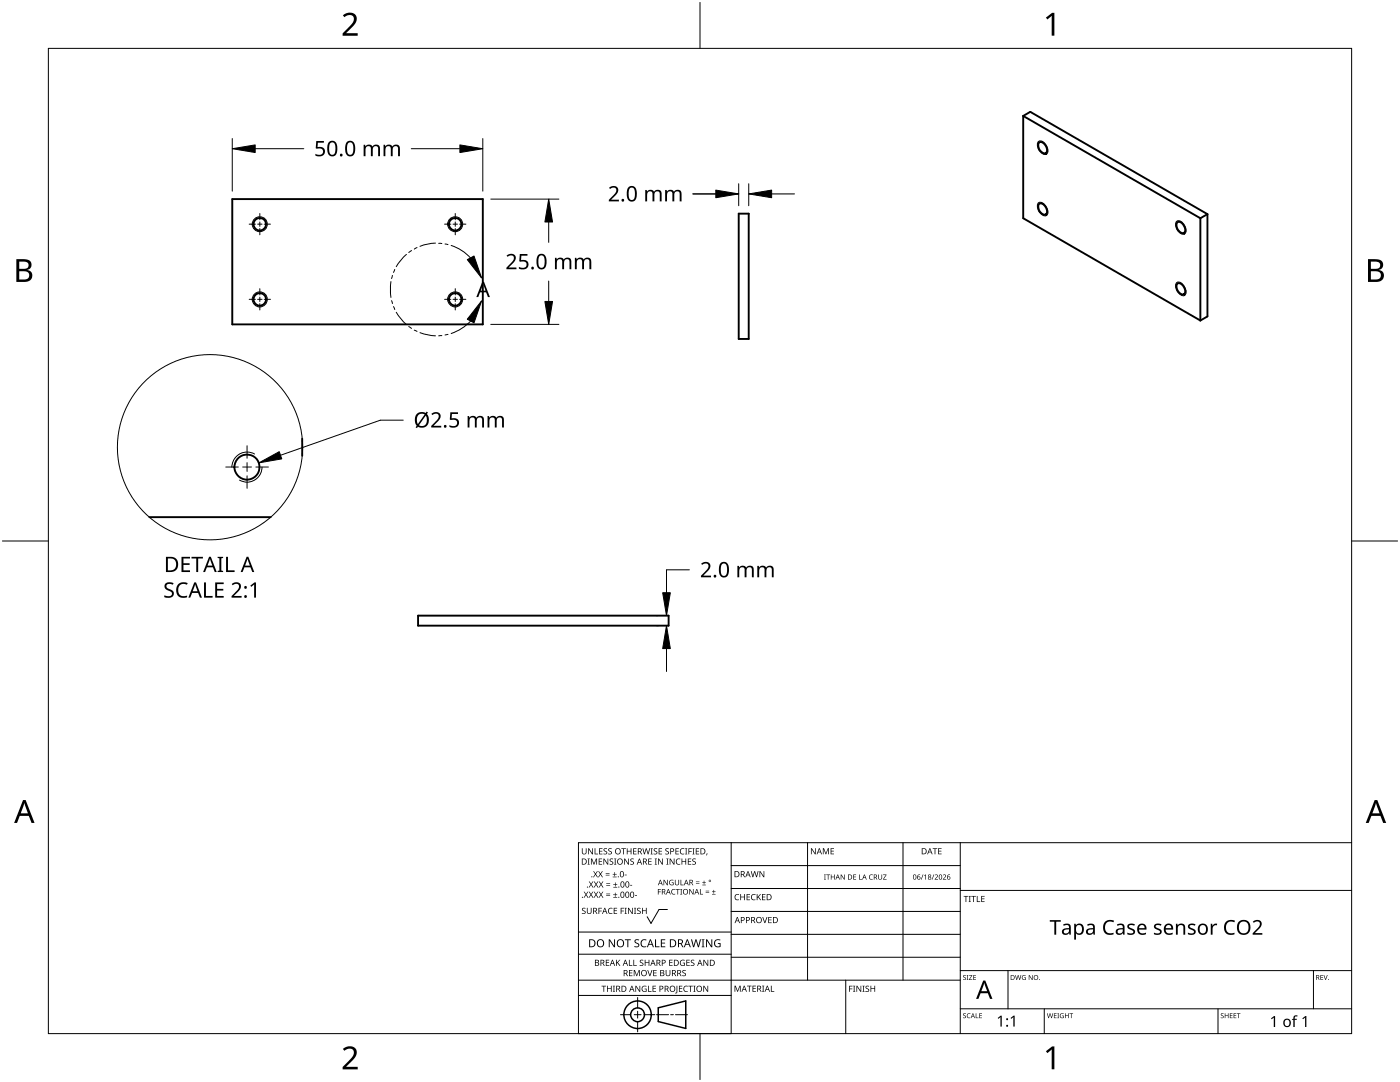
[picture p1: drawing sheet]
<svg xmlns="http://www.w3.org/2000/svg" width="279mm" height="216mm" viewBox="0 0 279 216" stroke-linecap="round" stroke-linejoin="round" font-family="sans-serif">
<g fill="none" stroke="#000" stroke-width=".38">
<path d="M46.4 39.7h50v25h-50zM204.2 23.1v20.4l35.4 20.5M204.2 23.1l35.4 20.4M204.2 23.1l1.4-.8 35.4 20.4M207.4 28.4a1.41 1.41 0 0 1 1.3 2.2 1.44 1.44 0 0 1-1.3-2.2zM147.4 42.6h2v25h-2zM207.4 40.6a1.44 1.44 0 0 1 1.3 2.2 1.44 1.44 0 0 1-1.3-2.2zM235 44.3a1.47 1.47 0 0 1 1.5 1.9l-.2 .3a1.44 1.44 0 0 1-1.3-2.2zM235 56.6a1.48 1.48 0 0 1 1.5 1.9l-.2 .2a1.44 1.44 0 0 1-1.3-2.1zM239.6 43.5v20.5M241 42.7l-1.4 .8M241 42.7v20.4l-1.4 .9"/>
<path d="M60.3 87.5v3.4M29.8 103.2h24.2M83.4 122.8h50v2h-50z"/>
<circle cx="51.8" cy="59.7" r="1.25"/>
<circle cx="51.8" cy="44.7" r="1.25"/>
<circle cx="90.8" cy="59.7" r="1.26"/>
<circle cx="90.8" cy="44.7" r="1.26"/>
<circle cx="49.3" cy="93.2" r="2.51"/>
</g>
<g fill="none" stroke="#000" stroke-width=".2">
<path d="M50.8 90.6a3 3 0 0 0-4.5 2.6M52.3 93.2a2.99 2.99 0 0 1-4.5 2.6"/>
<circle cx="51.8" cy="44.7" r="1.5"/>
<circle cx="51.8" cy="59.7" r="1.51"/>
<circle cx="90.8" cy="44.7" r="1.51"/>
<circle cx="90.8" cy="59.7" r="1.51"/>
</g>
<path d="M207.3 28.2a1.5 1.5 0 0 1 1.7 1.3 .92 .92 0 0 1-.4 1.3 1.81 1.81 0 0 1-1.3-2.6zM207.3 40.4a1.54 1.54 0 0 1 1.7 1.3 .9 .9 0 0 1-.4 1.4 1.82 1.82 0 0 1-1.3-2.7zM234.7 44.3a1.04 1.04 0 0 1 1.7 .7 1.05 1.05 0 0 1-.3 1.8 1.97 1.97 0 0 1-1.4-2.5zM234.9 56.3a1.53 1.53 0 0 1 1.7 1.3 .92 .92 0 0 1-.5 1.4 2.01 2.01 0 0 1-1.4-2.5z" fill="none" stroke="#000" stroke-width=".2"/>
<circle cx="41.9" cy="89.2" r="18.5" fill="none" stroke="#000" stroke-width=".2"/>
<path d="M9.7 9.7h260v196.5h-260z" fill="none" stroke="#000" stroke-width=".2"/>
<path d="M139.7 .5v9.2M.5 108h9.2M269.7 108h9.2M139.7 206.2v9.2" fill="none" stroke="#000" stroke-width=".2"/>
<g fill="#000">
<path d="M68.4 3.1a1.64 1.64 0 0 1 2.8 .4 2.52 2.52 0 0 1-1.2 2.2l-.9 .9h2.3v.5h-3v-.4l1.2-1.2a1.95 1.95 0 0 0 .9-2.2 1.23 1.23 0 0 0-1.8 .1zM208.7 3.5l1.3-.9h.4v4.5h-.5v-4l-.9 .8zM68.4 209.3a1.64 1.64 0 0 1 2.8 .4 2.52 2.52 0 0 1-1.2 2.2l-.9 1h2.3v.5h-3v-.5l1.2-1.2a1.95 1.95 0 0 0 .9-2.1 1.23 1.23 0 0 0-1.8 .1zM208.7 209.8l1.3-1h.4v4.6h-.5v-4l-.9 .7z"/>
<path d="M3.3 51.7h1.3a1.28 1.28 0 0 1 1.7 1.3 1.04 1.04 0 0 1-.9 .9 1.23 1.23 0 0 1 1 1.5 1.23 1.23 0 0 1-1.5 .9h-1.6zM3.8 54.1v1.7h1a.86 .86 0 0 0 1-.9 .86 .86 0 0 0-1.1-.8zM3.8 52.2v1.4h.9a.78 .78 0 0 0 1-.7 .78 .78 0 0 0-1.1-.7z"/>
<path d="M273 51.7h1.3a1.28 1.28 0 0 1 1.7 1.3 1.04 1.04 0 0 1-.8 .9 1.23 1.23 0 0 1 1 1.5 1.23 1.23 0 0 1-1.6 .9h-1.6zM273.6 54.1v1.7h.9a.86 .86 0 0 0 1.1-.9 .86 .86 0 0 0-1.1-.8zM273.6 52.2v1.4h.8a.78 .78 0 0 0 1-.7 .78 .78 0 0 0-1.1-.7z"/>
<path d="M4.6 159.6h.5l1.8 4.6h-.6l-.6-1.4h-1.8l-.5 1.4h-.6zM4.8 160.2l-.7 2.1h1.5z"/>
<path d="M274.3 159.6h.6l1.7 4.6h-.6l-.5-1.4h-1.8l-.6 1.4h-.5zM274.6 160.2l-.7 2.1h1.4z"/>
</g>
<g fill="none" stroke="#000" stroke-width=".2">
<path d="M145.9 168.1v38.1h-30.5v-38.1h154.3M145.9 172.7h45.7M145.9 177.3h45.7M161.2 168.1v27.5M180.2 168.1v27.5M191.6 168.1v38.1M191.6 177.7h78.1M115.4 198.6h30.5M115.4 195.6h76.2M115.4 190.4h30.5M115.4 186h30.5M127.3 199v2.1"/>
<path d="M133.2 181.5h-1.7l-1.6 2.8-.7-1.4M145.9 181.9h45.7M145.9 186.4h45.7M145.9 191h45.7M168.8 195.6v10.6M191.6 193.7h78.1M201.2 193.7v7.6M262.1 193.7v7.6M123.8 202.5h2.1M126.6 202.5h1.3M127.3 201.8v1.4M127.3 203.8v2.1"/>
<path d="M128.6 202.5h2.1M131 202.5h2.4M133.8 202.5h.6M134.8 202.5h2.4M191.6 201.3h78.1M208.4 201.3v4.9M243.1 201.3v4.9"/>
</g>
<g fill="#000">
<path d="M116.1 169.3h.2v.8a.32 .32 0 0 0 .3 .3 .32 .32 0 0 0 .3-.3v-.8h.2v.8a.47 .47 0 0 1-.5 .4 .47 .47 0 0 1-.5-.5zM116.5 177.9h.2l.3 .5 .3-.5h.1l-.4 .6 .4 .6h-.1l-.3-.5-.4 .5h-.1l.4-.6zM117.3 171.3h.4l-.1 .1v1l.1 .1h-.4l.1-.1v-1zM117.4 169.3h.2l.6 1v-1h.1v1.2h-.1l-.7-1v1h-.1zM117.5 177.9h.2l.3 .5 .3-.5h.1l-.4 .6 .4 .6h-.1l-.4-.5-.3 .5h-.1l.4-.6zM117.5 175.9h.2l.3 .5 .3-.5h.1l-.4 .6 .5 .6h-.2l-.3-.5-.4 .5h-.1l.4-.6zM117.9 171.3h.3l.3 1 .4-1h.3v1.2h-.2v-1l-.4 1h-.1l-.4-1v1h-.2zM118.7 169.3h.1v1h.6v.2h-.7zM118.4 173.8h.1l.3 .5 .3-.5h.2l-.4 .6 .4 .7h-.1l-.4-.6-.3 .6h-.1l.4-.7zM118.5 177.9h.2l.2 .5 .3-.5h.2l-.4 .6 .4 .6h-.1l-.4-.5-.3 .5h-.1l.4-.6zM118.5 175.9h.2l.3 .5 .3-.5h.1l-.4 .6 .4 .6h-.1l-.3-.5-.4 .5h-.1l.4-.6zM119.5 171.3h.7v.1h-.6v.4h.5v.2h-.5v.4h.6v.1h-.7z"/>
<path d="M119.6 169.3h.6v.1h-.5v.4h.5v.1h-.5v.4h.5v.2h-.6zM119.4 173.8h.1l.3 .5 .3-.5h.2l-.4 .6 .4 .7h-.1l-.4-.6-.3 .6h-.2l.5-.7zM119.5 177.9h.1l.3 .5 .3-.5h.2l-.4 .6 .4 .6h-.1l-.4-.5-.3 .5h-.1l.4-.6zM119.5 175.9h.2l.3 .5 .3-.5h.1l-.4 .6 .4 .6h-.1l-.4-.5-.3 .5h-.1l.4-.6zM120.9 174.6h.8v.1h-.8zM120.9 174.2h.8v.1h-.8zM121 178.7h.8v.1h-.8zM121 178.3h.8v.1h-.8zM121 176.6h.8v.1h-.8zM121 176.3h.8v.1h-.8zM120.5 169.4l.4-.1h.3l-.1 .1a.25 .25 0 0 0-.4-.1 .25 .25 0 0 0 0 .4l.4 .3 .1 .2-.3 .3-.5-.1v-.1h.2a.27 .27 0 0 0 .4-.1 .27 .27 0 0 0-.3-.3l-.2-.2zM120.4 171.3h.2l.7 1-.1-1h.2v1.2h-.2l-.6-1v1h-.2z"/>
<path d="M121.4 169.4l.5-.1h.2v.1a.25 .25 0 0 0-.4-.1 .25 .25 0 0 0 0 .4l.4 .3v.2l-.2 .3-.5-.1v-.1h.1a.27 .27 0 0 0 .5-.1 .27 .27 0 0 0-.4-.3l-.2-.2zM122.3 174.9h.8v.2h-.8zM122.4 179h.8v.1h-.8zM122.4 177h.8v.1h-.8zM121.7 171.4l.4-.1 .3 .1-.1 .1a.25 .25 0 0 0-.4-.1 .25 .25 0 0 0 0 .4 .42 .42 0 0 1 .5 .5 .42 .42 0 0 1-.7 .2l-.1-.2 .2 .1a.27 .27 0 0 0 .5-.2 .27 .27 0 0 0-.4-.3l-.2-.2zM122.6 174h.1v.4h.4v.1h-.4v.4h-.1v-.4h-.3v-.1h.3zM122.7 178.1h.1v.4h.4v.1h-.4v.3h-.1v-.3h-.3v-.1h.3zM122.7 176.1h.2v.3h.3v.2h-.3v.3h-.2v-.3h-.3v-.2h.3zM122.6 171.3h.4l-.1 .1v1l.1 .1h-.4l.1-.1v-1zM124 169.3h.9v.1h-.4v1.1h-.1v-1.1h-.4zM124.7 174.5h.4v.2h-.4zM124.6 171.3h.1l.7 1v-1h.1v1.2h-.2l-.6-1v1h-.1z"/>
<path d="M125.7 176.6h.5v.1h-.5zM125.1 169.3h.1v.5h.7v-.5h.1v1.2h-.1v-.6h-.7v.6h-.1zM125.8 171.4l.5-.1 .2 .1v.1a.25 .25 0 0 0-.4-.1 .25 .25 0 0 0 0 .4 .42 .42 0 0 1 .4 .5 .42 .42 0 0 1-.7 .2v-.2l.1 .1a.27 .27 0 0 0 .5-.2 .27 .27 0 0 0-.4-.3l-.2-.2zM126.7 178.6h.4v.2h-.4zM126.4 169.3h.6v.1h-.5v.4h.5v.1h-.5v.4h.5v.2h-.6zM128.2 169.3h.2l.2 1 .3-1h.2l.2 1 .3-1h.1l-.3 1.2h-.1l-.3-1.1-.3 1.1h-.2zM129.4 171.3h.7v.1h-.6v.4h.5v.2h-.5v.4h.6v.1h-.7zM129.8 169.3h.5l-.2 .1v1l.2 .1h-.5l.2-.1v-1zM130.7 171.3h.4l-.1 .1v1l.1 .1h-.4l.1-.1v-1zM130.5 169.4l.4-.1h.3l-.1 .1a.25 .25 0 0 0-.4-.1 .25 .25 0 0 0 0 .4l.4 .3 .1 .2-.2 .3-.6-.1v-.1h.2a.27 .27 0 0 0 .4-.1 .27 .27 0 0 0-.3-.3l-.2-.2zM131.3 177.4h.6v.1h-.5v.4h.5v.1h-.5v.5h-.1zM131.4 169.3h.7v.1h-.5v.4h.5v.1h-.5v.4h.5v.2h-.7z"/>
<path d="M131.3 171.3h.2l.7 1v-1h.1v1.2h-.2l-.6-1v1h-.2zM132.4 175.6h.2l.6 .9v-.9h.1v1h-.2l-.6-.9v.9h-.1zM133 171.3h.4l-.1 .1v1l.1 .1h-.4l.1-.1v-1zM132.8 169.4l.4-.1h.3l-.1 .1a.25 .25 0 0 0-.3-.1 .25 .25 0 0 0 0 .4l.4 .3v.2l-.2 .3-.5-.1v-.1h.1a.27 .27 0 0 0 .5-.1 .27 .27 0 0 0-.4-.3l-.2-.2zM133.7 175.7l.5-.2 .2 .1v.1a.45 .45 0 0 0-.7 .4 .45 .45 0 0 0 .6 .4v-.3h-.2v-.1h.3v.5a.6 .6 0 0 1-.8-.1 .6 .6 0 0 1 .1-.8zM134.1 177.5l.4-.1h.3l-.1 .2a.44 .44 0 0 0-.6 .4 .44 .44 0 0 0 .6 .3 .52 .52 0 0 1-.7 0 .52 .52 0 0 1 .1-.8zM133.6 171.3h.2l.7 1v-1h.1v1.2h-.2l-.6-1v1h-.2zM134.9 177.4h.8v.1h-.4v1h-.1v-1h-.3zM135 171.5l.5-.2 .3 .1-.1 .1a.49 .49 0 0 0-.7 .4 .49 .49 0 0 0 .7 .5 .52 .52 0 0 1-.6 0 .52 .52 0 0 1-.2-.6zM134.8 169.3h.7v.1h-.6v.4h.5v.1h-.5v.4h.6v.2h-.7zM134.7 175.6h.1v.7a.28 .28 0 0 0 .3 .2 .28 .28 0 0 0 .3-.2v-.7h.1v.7a.42 .42 0 0 1-.4 .4 .42 .42 0 0 1-.4-.4zM135.8 175.6h.2v.9h.4v.1h-.6z"/>
<path d="M135.8 177.4h.3l-.1 .1v.9l.1 .1h-.3l.1-.1v-.9zM135.8 169.4l.4-.1h.4l-.1 .1h-.2a.49 .49 0 0 0-.4 .6 .49 .49 0 0 0 .7 .3 .52 .52 0 0 1-.7 .1 .52 .52 0 0 1-.2-.6zM136 171.3h.2v.5h.6v-.5h.1v1.2h-.1v-.5h-.6v.5h-.2zM136.7 169.3h.5l-.2 .1v1l.2 .1h-.5l.2-.1v-1zM137.4 169.3h.7v.1h-.6v.4h.5v.2h-.5v.5h-.1zM137.3 171.3h.7v.1h-.6v.4h.5v.2h-.5v.4h.6v.1h-.7zM137.6 177.4h.1l.6 .9v-.9h.1v1.1h-.1l-.6-.9v.9h-.1zM138.2 169.3h.4l-.1 .1v1l.1 .1h-.4l.1-.1v-1zM138.9 176.2h.7v.1h-.7zM138.9 175.9h.7v.1h-.7zM138.2 171.4l.4-.1 .3 .1-.1 .1a.25 .25 0 0 0-.4-.1 .25 .25 0 0 0 0 .4 .42 .42 0 0 1 .5 .5 .42 .42 0 0 1-.7 .2l-.1-.2 .2 .1a.27 .27 0 0 0 .5-.2 .27 .27 0 0 0-.4-.3l-.2-.2zM138.9 169.3h.6v.1h-.5v.4h.5v.1h-.5v.4h.5v.2h-.6z"/>
<path d="M139.7 177.4h.1v1h.5v.1h-.6zM140.1 176.5h.8v.1h-.8zM140.5 175.7h.1v.3h.3v.2h-.3v.3h-.1v-.3h-.4v-.2h.4zM140.8 178h.7v.2h-.7zM140.8 177.7h.7v.1h-.7zM141 170.3h.2l-.3 .4zM142.1 178.4h.7v.1h-.7zM142.4 177.6h.1v.3h.3v.1h-.3v.3h-.1v-.3h-.3v-.1h.3zM146.8 178.6l.4-.2 .3 .1v.1a.49 .49 0 0 0-.7 .4 .49 .49 0 0 0 .7 .5 .52 .52 0 0 1-.7 0 .52 .52 0 0 1-.2-.6zM147.7 178.4h.2v.5h.6v-.5h.2v1.2h-.2v-.5h-.6v.5h-.2zM149 178.4h.7v.1h-.5v.4h.4v.2h-.4v.4h.5v.1h-.7zM150 178.6l.5-.2 .3 .1-.1 .1a.49 .49 0 0 0-.7 .4 .49 .49 0 0 0 .8 .5 .52 .52 0 0 1-.7 0 .52 .52 0 0 1-.2-.6z"/>
<path d="M149.8 173.8h.2l.3 1.1 .2-1.1h.2l.3 1.1 .2-1.1h.2l-.3 1.2h-.2l-.3-1-.3 1h-.1zM151 178.4h.2v.6l.5-.6h.2l-.5 .5 .5 .7h-.2l-.4-.6-.1 .6h-.2zM151.6 173.8h.1l.7 1v-1h.1v1.2h-.1l-.7-1v1h-.1zM152.1 178.4h.7v.1h-.6v.4h.5v.2h-.5v.4h.6v.1h-.7zM161.8 169.3h.2l.7 1v-1h.1v1.2h-.2l-.6-1v1h-.2zM164.2 169.3h.2l.4 .9 .4-.9h.2v1.2h-.1v-1.1l-.4 1.1h-.1l-.4-1.1v1.1h-.2zM164.5 174.5h.3l-.1 .1v.8l.1 .1h-.3l.1-.1v-.8zM164.9 174.5h.8v.1h-.4v.9h-.1v-.9h-.3zM165.8 169.3h.6v.1h-.5v.4h.5v.1h-.5v.4h.5v.2h-.6zM165.8 174.5h.1v.4h.6v-.4h.1v1h-.1v-.5h-.6v.5h-.1zM167.8 174.5h.1l.6 .8v-.8h.1v1h-.2l-.5-.8v.8h-.1zM170.3 174.5h.6v.1h-.5v.3h.4v.1h-.4v.4h.5v.1h-.6z"/>
<path d="M171.4 174.5h.2v.9h.4v.1h-.6zM173.6 174.6l.4-.1h.2l-.1 .2a.41 .41 0 0 0-.6 .3 .41 .41 0 0 0 .7 .4 .48 .48 0 0 1-.7-.1 .48 .48 0 0 1 .1-.7zM175.3 174.5h.1v.7a.26 .26 0 0 0 .3 .2 .26 .26 0 0 0 .2-.2v-.7h.1v.7a.39 .39 0 0 1-.3 .3 .39 .39 0 0 1-.4-.3zM176.2 174.5h.7l-.5 .9h.5v.1h-.7l.6-.9h-.6zM184.2 174.5h.1l-.4 1h-.1zM184.4 174.7l.4-.2v1h-.1v-.9l-.2 .2zM186.3 174.5h.2l-.4 1h-.2zM186.1 169.3h.9v.1h-.3v1.1h-.2v-1.1h-.4zM186.5 174.6a.37 .37 0 0 1 .6 0 .37 .37 0 0 1-.2 .6l-.2 .2h.5v.1h-.7l.3-.4a.27 .27 0 0 0 .3-.3 .27 .27 0 0 0-.4-.2zM187.2 169.3h.7v.1h-.5v.4h.5v.1h-.5v.4h.5v.2h-.7zM188.2 174.6a.37 .37 0 0 1 .6 0 .37 .37 0 0 1-.3 .6l-.2 .2h.5v.1h-.6l.2-.4a.27 .27 0 0 0 .3-.3 .27 .27 0 0 0-.4-.2zM192.3 178.8h.9v.1h-.3v1.1h-.2v-1.1h-.4z"/>
<path d="M193.3 178.8h.5l-.2 .1v1l.2 .1h-.5l.2-.1v-1zM193.8 178.8h1v.1h-.4v1.1h-.2v-1.1h-.4zM194.9 178.8h.2v1.1h.5v.1h-.7zM195.8 178.8h.7v.1h-.5v.4h.5v.1h-.5v.5h.5v.1h-.7zM116.2 181.3l.4-.2 .3 .1-.1 .1a.25 .25 0 0 0-.4-.1 .25 .25 0 0 0 0 .4l.4 .2 .1 .3-.3 .3-.5-.1v-.1h.2a.27 .27 0 0 0 .4-.1 .27 .27 0 0 0-.3-.3l-.2-.2zM117.1 181.1h.2v.8a.32 .32 0 0 0 .3 .3 .32 .32 0 0 0 .3-.3v-.8h.2v.8a.47 .47 0 0 1-.5 .5 .47 .47 0 0 1-.5-.5zM119.4 181.1h.7v.2h-.5v.4h.5v.1h-.5v.6h-.2zM120 196.7h1v.1h-.4v1.1h-.2v-1.1h-.4zM120.9 191.5h.7v.1h-.5v.4h.4v.2h-.4v.4h.5v.1h-.7zM121.5 181.3l.4-.2 .4 .1-.1 .1a.49 .49 0 0 0-.7 .5 .49 .49 0 0 0 .7 .4 .52 .52 0 0 1-.6 .1 .52 .52 0 0 1-.3-.6zM121.1 196.7h.2v.5h.6v-.5h.2v1.2h-.2v-.6h-.6v.6h-.2zM121.5 187.4h.2l.9 1.3v-1.3h.1v1.6h-.2l-.8-1.3v1.3h-.2z"/>
<path d="M122.3 196.7h.4l-.1 .1v1l.1 .1h-.4l.2-.1v-1zM122.5 181.1h.7v.2h-.6v.4h.5v.1h-.5v.4h.6v.2h-.7zM122.9 191.5h.2v.6l.5-.6h.2l-.5 .5 .5 .7h-.2l-.4-.6-.1 .6h-.2zM123.9 181.1h.6v.2h-.5v.4h.5v.1h-.5v.6h-.1zM124.7 181.1h.4l-.2 .2v.9l.2 .2h-.4l.1-.2v-.9zM124.7 187.4h1.2v.2h-.5v1.4h-.2v-1.4h-.5zM125.5 191.5h.2v1.1h.5v.1h-.7zM125.5 193.6h.7v.1h-.5v.4h.5v.1h-.5v.4h.5v.2h-.7zM125.3 181.1h.2l.7 1.1-.1-1.1h.2v1.3h-.2l-.6-1v1h-.2zM126.4 191.5h.2v1.1h.5v.1h-.7zM126.5 181.1h.5l-.2 .2v.9l.2 .2h-.5l.2-.2v-.9zM126.5 193.6h.2l.4 1 .4-1h.2v1.2h-.2v-1.1l-.4 1.1h-.1l-.4-1.1v1.1h-.1z"/>
<path d="M126.7 187.6l.3-.2 .6 .1-.2 .1a.33 .33 0 0 0-.6 .2 .33 .33 0 0 0 .4 .4 .47 .47 0 0 1 .4 .6 .47 .47 0 0 1-.7 .2h-.3v-.2h.2a.35 .35 0 0 0 .6-.2 .35 .35 0 0 0-.5-.4l-.3-.2zM126.8 196.7h.2l.6 1v-1h.2v1.2h-.2l-.7-1 .1 1h-.2zM127.2 181.3l.4-.2 .3 .1-.1 .1a.25 .25 0 0 0-.4-.1 .25 .25 0 0 0 0 .4l.4 .2 .1 .3-.3 .3-.5-.1v-.1h.2a.27 .27 0 0 0 .4-.1 .27 .27 0 0 0-.3-.3l-.2-.2zM127.7 191.6l.5-.1 .2 .1v.1a.25 .25 0 0 0-.4-.1 .25 .25 0 0 0 0 .4l.4 .2v.3l-.2 .2h-.5v-.2l.1 .1a.27 .27 0 0 0 .5-.2 .27 .27 0 0 0-.4-.3l-.2-.2zM128 187.6l.6-.2 .4 .1v.2a.64 .64 0 0 0-1 .5 .64 .64 0 0 0 1 .6v.2a.83 .83 0 0 1-1.1-.3 .83 .83 0 0 1 .1-1.1zM128.2 196.8l.6-.1 .2 .1v.1a.5 .5 0 0 0-.8 .4 .5 .5 0 0 0 .7 .5v-.4h-.3v-.1h.4v.6a.66 .66 0 0 1-.8-.2 .66 .66 0 0 1 0-.9zM128.1 181.1h.2v.6h.6v-.6h.2v1.3h-.2v-.6h-.6v.6h-.2zM129.2 193.6h.1l.4 1 .3-1h.2l-.4 1.2h-.2zM129.3 196.7h.2v1.1h.5v.1h-.7zM128.7 191.5h.1v.5h.6v-.5h.2v1.2h-.2v-.5h-.6v.5h-.1zM130.7 187.4h.2v1.4h.7v.2h-.9zM130.2 196.7h.7v.1h-.5v.4h.5v.1h-.5v.5h.5v.1h-.7z"/>
<path d="M130.4 193.6h.6v.1h-.5v.4h.5v.1h-.5v.4h.5v.2h-.6zM131.9 187.4h.9v.2h-.7v.5h.6v.2h-.6v.5h.7v.2h-.9zM132.8 193.6h.2v.7a.32 .32 0 0 0 .3 .4 .32 .32 0 0 0 .3-.4v-.7h.2v.7a.47 .47 0 0 1-.5 .5 .47 .47 0 0 1-.5-.5zM133.5 191.5h.7v.1h-.5v.4h.5v.2h-.5v.4h.5v.1h-.7zM135 196.7h.2v1.3l-.1 .2h-.3l-.1-.1 .3-.2zM135.5 196.7h.7v.1h-.5v.4h.4v.1h-.4v.5h.5v.1h-.7zM135.8 191.7l.5-.2 .4 .1-.1 .1a.5 .5 0 0 0-.8 .4 .5 .5 0 0 0 .7 .5v-.4h-.2v-.1h.4v.6a.66 .66 0 0 1-.9-.1 .66 .66 0 0 1 0-.9zM136.2 193.7l.4-.2 .3 .1-.1 .1a.25 .25 0 0 0-.4-.1 .25 .25 0 0 0 0 .4 .42 .42 0 0 1 .5 .6 .42 .42 0 0 1-.7 .2l-.1-.2h.2a.27 .27 0 0 0 .5-.1 .27 .27 0 0 0-.4-.3l-.2-.2zM136.5 196.8l.5-.1 .3 .1-.1 .1a.49 .49 0 0 0-.7 .4 .49 .49 0 0 0 .8 .4 .52 .52 0 0 1-.7 .1 .52 .52 0 0 1-.2-.6zM137 191.5h.7v.1h-.6v.4h.5v.2h-.5v.4h.6v.1h-.7zM137.4 196.7h.9v.1h-.4v1.1h-.1v-1.1h-.4zM137.9 191.6l.4-.1 .3 .1-.1 .1a.25 .25 0 0 0-.4-.1 .25 .25 0 0 0 0 .4l.4 .2 .1 .3-.2 .2h-.6v-.2l.2 .1a.27 .27 0 0 0 .5-.2 .27 .27 0 0 0-.4-.3l-.2-.2z"/>
<path d="M138.4 196.7h.4l-.1 .1v1l.1 .1h-.4l.1-.1v-1zM137.9 187.4h.2l.3 1.4 .4-1.4h.2l.4 1.4 .3-1.4h.2l-.4 1.6h-.2l-.4-1.3-.4 1.3h-.2zM140 187.4h.6l-.2 .2v1.3l.2 .1h-.6l.2-.1v-1.3zM140.4 196.7h.1l.7 1v-1h.1v1.2h-.1l-.7-1v1h-.1zM140.4 191.5h.2l.6 1v-1h.1v1.2h-.1l-.7-1v1h-.1zM140.9 187.4h.2l.9 1.3v-1.3h.2v1.6h-.3l-.8-1.3v1.3h-.2zM142.7 187.6l.7-.2 .4 .1-.1 .2a.65 .65 0 0 0-1 .5 .65 .65 0 0 0 .9 .6v-.4h-.3v-.2h.5v.7a.86 .86 0 0 1-1.1-.1 .86 .86 0 0 1 0-1.2zM146.6 196.7h.2l.4 1 .4-1h.2v1.2h-.1v-1.1l-.4 1.1h-.2l-.4-1.1v1.1h-.1zM149.1 196.7h.9v.1h-.4v1.1h-.1v-1.1h-.4zM150.2 196.7h.7v.1h-.6v.4h.5v.1h-.5v.5h.6v.1h-.7zM152.1 183h.2l.3 1 .4-1h.2l-.5 1.2h-.1zM152.1 196.7h.4l-.1 .1v1l.1 .1h-.4l.1-.1v-1z"/>
<path d="M153.8 196.7h.2v1.1h.5v.1h-.7zM153.3 183h.7v.1h-.5v.4h.5v.1h-.5v.5h.5v.1h-.7zM169.5 196.7h.6v.1h-.5v.5h.5v.1h-.5v.5h-.1zM170.2 196.7h.5l-.2 .1v1l.2 .1h-.5l.2-.1v-1zM170.9 196.7h.2l.6 1v-1h.2v1.2h-.2l-.6-1v1h-.2zM172.1 196.7h.5l-.2 .1v1l.2 .1h-.5l.2-.1v-1zM172.8 196.8l.4-.1h.2v.2a.25 .25 0 0 0-.4-.1 .25 .25 0 0 0 0 .4l.4 .2 .1 .3-.3 .2h-.5v-.2l.2 .1a.27 .27 0 0 0 .4-.2 .27 .27 0 0 0-.3-.3l-.3-.2zM173.7 196.7h.2v.5h.6v-.5h.2v1.2h-.2v-.6h-.6v.6h-.2zM192.2 194.7l.4-.1h.2l-.1 .1a.24 .24 0 0 0-.3 0 .24 .24 0 0 0-.1 .3 .24 .24 0 0 0 .4 .1l.1 .1-.1 .3h-.4l-.1-.1a.24 .24 0 0 0 .3 .1 .24 .24 0 0 0 .1-.3l-.4-.3zM192.9 194.6h.4l-.1 .1v.7l.1 .1h-.4l.1-.1v-.7zM193.4 194.6h.6l-.5 .8h.6v.1h-.7l.5-.8h-.5zM194.2 194.6h.6v.1h-.4v.3h.4v.1h-.4v.3h.4v.1h-.6z"/>
<path d="M202.6 194.6h.1l.2 .8 .2-.8h.2l.2 .8 .2-.8h.1l-.2 .9h-.2l-.2-.8-.2 .8h-.2zM204.1 194.7l.3-.1h.3l-.1 .1a.4 .4 0 0 0-.6 .4 .4 .4 0 0 0 .6 .3v-.3l-.2-.1h.3v.5a.53 .53 0 0 1-.7-.1 .53 .53 0 0 1 .1-.7zM205.3 194.6h.2l.5 .8v-.8h.1v.9h-.2l-.5-.8v.8h-.1zM209.5 183.6h2.2v.3h-.9v2.6h-.4v-2.6h-.9zM220.5 184a1.63 1.63 0 0 1 1.8-.3l-.1 .3-.8-.1a1.19 1.19 0 0 0-.8 1.6 1.19 1.19 0 0 0 1.6 .6v.3a1.5 1.5 0 0 1-1.8-.3 1.5 1.5 0 0 1-.1-1.8zM225.1 184.5a1.29 1.29 0 0 1 1.4-.1l-.1 .3-.5-.1a.35 .35 0 0 0-.6 .1 .35 .35 0 0 0 .4 .5l.7 .3 .1 .4a1 1 0 0 1-1.5 .5v-.3l.7 .2 .4-.2v-.3l-.5-.3a.65 .65 0 0 1-.5-1zM230.4 184.5a1.29 1.29 0 0 1 1.4-.1l-.1 .3-.5-.1a.35 .35 0 0 0-.6 .1 .35 .35 0 0 0 .4 .5l.2 .1a.66 .66 0 0 1 .6 .7 .66 .66 0 0 1-.8 .6l-.7-.2v-.3l.7 .2 .4-.2v-.3l-.4-.3a.65 .65 0 0 1-.6-1zM234.7 184.3h.3v.3a.83 .83 0 0 1 .9-.3 .83 .83 0 0 1 .6 .8v1.4h-.3v-1.4a.59 .59 0 0 0-.7-.5 .59 .59 0 0 0-.5 .8v1.1h-.3zM237.2 184.5a1.29 1.29 0 0 1 1.4-.1l-.1 .3-.5-.1a.35 .35 0 0 0-.6 .1 .35 .35 0 0 0 .4 .5l.2 .1a.66 .66 0 0 1 .6 .7 .66 .66 0 0 1-.8 .6l-.7-.2v-.3l.7 .2 .4-.2v-.3l-.5-.3a.65 .65 0 0 1-.5-1zM241.6 184.3h.3l.1 .4 .4-.4h.5v.3l-.5 .1-.3 .3-.1 1.5h-.4zM244.7 184a1.63 1.63 0 0 1 1.8-.3l-.2 .3-.7-.1a1.19 1.19 0 0 0-.9 1.6 1.19 1.19 0 0 0 1.7 .6v.3a1.5 1.5 0 0 1-1.8-.3 1.5 1.5 0 0 1-.2-1.8zM250 183.9a.97 .97 0 0 1 1.1-.4 .97 .97 0 0 1 .7 1l-.3 .6-1.1 1.1h1.5v.3h-1.9v-.3l1-1.1a.7 .7 0 0 0 .5-.6 .7 .7 0 0 0-.5-.6l-.8 .2z"/>
<path d="M263.5 194.6h.6v.1h-.5v.3h.4v.1h-.4v.3h.5v.1h-.6zM264.1 194.6h.2l.2 .8 .3-.8h.2l-.4 .9h-.1zM192.2 202.3l.4-.1h.2l-.1 .1a.24 .24 0 0 0-.3 0 .24 .24 0 0 0-.1 .3 .24 .24 0 0 0 .4 .1l.1 .2-.1 .2-.4 .1-.1-.2a.24 .24 0 0 0 .3 .1 .24 .24 0 0 0 .1-.3l-.4-.2zM193.1 202.3l.6-.1-.3 .1a.4 .4 0 0 0-.3 .5 .4 .4 0 0 0 .5 .2 .46 .46 0 0 1-.6 0 .46 .46 0 0 1 .1-.7zM194.7 202.2h.1v.8h.5v.2h-.6zM195.4 202.2h.6v.1h-.4v.3h.4v.1h-.4v.4h.4v.1h-.6zM199.1 203.1l.6-.4h.2v2.1h-.2v-1.9l-.5 .4zM201.7 203.1l.6-.4h.2v2.1h-.3v-1.9l-.4 .4zM209 202.2h.1l.2 .8 .2-.8h.1l.3 .8 .2-.8h.1l-.3 1h-.1l-.2-.9-.3 .9h-.1zM210.3 202.2h.6v.1h-.4v.3h.3v.1h-.3v.4h.4v.1h-.6zM211 202.2h.4l-.2 .1v.8l.2 .1h-.4l.1-.1v-.8zM211.6 202.3l.7-.1-.1 .1a.4 .4 0 0 0-.6 .4 .4 .4 0 0 0 .6 .3v-.2l-.2-.2h.3v.5a.53 .53 0 0 1-.7-.1 .53 .53 0 0 1 0-.7z"/>
<path d="M212.5 202.2h.2v.4h.5v-.4h.1v1h-.1v-.5h-.5v.5h-.2zM213.4 202.2h.8v.1h-.3v.9h-.2v-.9h-.3zM243.7 202.3l.3-.1h.2v.1a.24 .24 0 0 0-.3 0 .24 .24 0 0 0-.1 .3 .24 .24 0 0 0 .3 .1l.1 .2-.1 .2-.4 .1-.1-.2a.24 .24 0 0 0 .4 .1 .24 .24 0 0 0 0-.3l-.3-.2zM244.4 202.2h.2v.4h.5v-.4h.1v1h-.1v-.5h-.5v.5h-.2zM245.4 202.2h.6v.1h-.4v.3h.4v.1h-.4v.4h.4v.1h-.6zM246.2 202.2h.5v.1h-.4v.3h.4v.1h-.4v.4h.4v.1h-.5zM246.8 202.2h.8v.1h-.3v.9h-.2v-.9h-.3zM253.7 203.2l.6-.5h.2v2.2h-.3v-1.9l-.4 .4zM258.2 202.7l.3-.1h.5l-.1 .3-.4-.1-.1 .2v.3h.4v.2h-.4v1.4h-.3v-1.4h-.3l.3-.2zM259.9 203.2l.6-.5h.2v2.2h-.2v-1.9l-.5 .4z"/>
<path d="M116.1 171.3h.4a.61 .61 0 0 1 .6 .6 .61 .61 0 0 1-.6 .6h-.4zM116.3 171.4v1h.1a.48 .48 0 0 0 .5-.5 .48 .48 0 0 0-.4-.5z"/>
<path d="M122.7 169.9a.61 .61 0 0 1 1.2 0 .61 .61 0 0 1-1.2 0zM123 169.5a.47 .47 0 0 0-.1 .7 .47 .47 0 0 0 .8 0v-.1a.45 .45 0 0 0-.1-.6 .45 .45 0 0 0-.6 0z"/>
<path d="M123.1 171.9a.61 .61 0 0 1 1.2 0 .61 .61 0 0 1-1.2 0zM123.5 171.5l-.2 .4a.45 .45 0 0 0 .7 .4 .45 .45 0 0 0 0-.8l-.2-.1z"/>
<path d="M123.9 173.9a.51 .51 0 0 1 .6 .1 .51 .51 0 0 1 0 .7 .44 .44 0 0 1-.6 .3 .44 .44 0 0 1-.2-.6zM123.9 174v.1a.48 .48 0 0 0 .3 .8 .53 .53 0 0 0 .2-.5 .53 .53 0 0 0-.4-.4z"/>
<path d="M124 178a.44 .44 0 0 1 .5 0 .44 .44 0 0 1 .1 .5 .46 .46 0 0 1-.4 .7 .46 .46 0 0 1-.4-.7zM124.1 178.1l-.1 .2a.45 .45 0 0 0 .3 .7 .53 .53 0 0 0 .2-.5 .53 .53 0 0 0-.4-.4z"/>
<path d="M124 176a.44 .44 0 0 1 .5 0 .44 .44 0 0 1 .1 .5 .46 .46 0 0 1-.4 .6 .46 .46 0 0 1-.4-.7zM124.1 176.1l-.1 .4a.31 .31 0 0 0 .2 .5 .31 .31 0 0 0 .3-.5l-.1-.4z"/>
<path d="M124.9 178a.5 .5 0 0 1 .7 .1 .5 .5 0 0 1 0 .6 .44 .44 0 0 1-.6 .4 .44 .44 0 0 1-.2-.6zM125 178.1a.48 .48 0 0 0-.1 .6 .48 .48 0 0 0 .4 .3l.1-.8-.2-.2z"/>
<path d="M124.9 176a.44 .44 0 0 1 .6 0 .44 .44 0 0 1 .1 .5 .46 .46 0 0 1-.5 .6 .46 .46 0 0 1-.3-.7zM125 176.1l-.1 .4a.31 .31 0 0 0 .3 .5 .31 .31 0 0 0 .2-.5v-.4z"/>
<path d="M125.9 178a.5 .5 0 0 1 .6 .1 .5 .5 0 0 1 0 .6 .44 .44 0 0 1-.5 .4 .44 .44 0 0 1-.2-.6zM126 178.1l-.1 .1a.48 .48 0 0 0 .4 .8 .53 .53 0 0 0 .2-.5 .53 .53 0 0 0-.5-.4z"/>
<path d="M127.3 169.3h.3a.35 .35 0 0 1 .5 .2 .35 .35 0 0 1-.3 .4l.4 .6h-.2l-.3-.5h-.3v.5h-.1zM127.4 169.4v.4h.2a.23 .23 0 0 0 .3-.2 .23 .23 0 0 0-.3-.2z"/>
<path d="M127.5 171.3h.2l.4 1.2h-.1l-.2-.4h-.4l-.2 .4h-.1zM127.6 171.5l-.2 .5h.4z"/>
<path d="M128.3 171.3h.3a.35 .35 0 0 1 .5 .2 .35 .35 0 0 1-.3 .5l.4 .5h-.2l-.3-.5h-.2v.5h-.2zM128.5 171.4v.5h.1a.23 .23 0 0 0 .3-.2 .23 .23 0 0 0-.3-.3z"/>
<path d="M131.7 175.5h.1l.5 1.1h-.2l-.1-.3h-.4l-.2 .3h-.1zM131.8 175.7l-.2 .5h.4z"/>
<path d="M132.1 177.4h.3a.31 .31 0 0 1 .4 .2 .31 .31 0 0 1-.2 .4l.3 .5h-.2l-.3-.5h-.2v.5h-.1zM132.2 177.5v.4h.2a.21 .21 0 0 0 .2-.2 .21 .21 0 0 0-.2-.2z"/>
<path d="M133.3 177.4h.1l.5 1.1h-.2l-.1-.4h-.4l-.2 .4h-.1zM133.4 177.5l-.2 .5h.4z"/>
<path d="M133.8 169.3h.6l.1 .2-.1 .4-.5 .1v.5h-.1zM133.9 169.4v.5a.29 .29 0 0 0 .5-.3 .29 .29 0 0 0-.5-.2z"/>
<path d="M136.9 175.5h.1l.4 1.1h-.1l-.1-.3h-.5l-.1 .3h-.1zM137 175.7l-.2 .5h.3z"/>
<path d="M136.2 177.9a.55 .55 0 0 1 1.1 0 .55 .55 0 0 1-1.1 0zM136.4 177.9a.45 .45 0 0 0 .9 0 .45 .45 0 0 0-.9 0z"/>
<path d="M137.6 175.6h.3a.31 .31 0 0 1 .4 .2 .31 .31 0 0 1-.2 .4l.3 .4h-.2l-.2-.4h-.3v.4h-.1zM137.7 175.7v.4h.2a.21 .21 0 0 0 .3-.2 .21 .21 0 0 0-.3-.2z"/>
<path d="M139 177.4h.1l.4 1.1h-.1l-.1-.4h-.5l-.1 .4h-.1zM139.1 177.5l-.2 .5h.3z"/>
<path d="M139.8 169.3h.4a.54 .54 0 0 1 .6 .6 .56 .56 0 0 1-.7 .6h-.3zM140 169.4v.9h.1a.48 .48 0 0 0 .5-.4 .48 .48 0 0 0-.4-.5z"/>
<path d="M141.4 175.8a.25 .25 0 0 1 .5 0 .25 .25 0 0 1-.5 0zM141.5 175.8a.15 .15 0 0 0 .3 0 .15 .15 0 0 0-.3 0z"/>
<path d="M146.6 173.8h.4a.61 .61 0 0 1 .6 .6 .61 .61 0 0 1-.7 .6h-.3zM146.8 174v.9h.1a.43 .43 0 0 0 .5-.5 .41 .41 0 0 0-.4-.4z"/>
<path d="M147.8 173.8h.4a.35 .35 0 0 1 .4 .3 .35 .35 0 0 1-.2 .4l.3 .5h-.2l-.3-.5h-.2v.5h-.2zM148 174v.4h.2a.23 .23 0 0 0 .3-.2 .23 .23 0 0 0-.3-.2z"/>
<path d="M149.2 173.8h.1l.5 1.2h-.1l-.2-.3h-.5l-.1 .3h-.2zM149.3 174l-.2 .5h.4z"/>
<path d="M153 178.4h.4a.55 .55 0 0 1 .6 .6 .56 .56 0 0 1-.6 .6h-.4zM153.2 178.5v1h.1a.48 .48 0 0 0 .5-.5 .48 .48 0 0 0-.4-.5z"/>
<path d="M163.4 169.2h.2l.5 1.3h-.2l-.2-.4h-.4l-.2 .4h-.1zM163.5 169.4l-.2 .6h.4z"/>
<path d="M167.1 174.5h.1l.4 1h-.1l-.1-.3h-.4l-.1 .3h-.2zM167.2 174.6l-.2 .5h.3z"/>
<path d="M169.2 174.5h.4a.46 .46 0 0 1 .5 .5 .47 .47 0 0 1-.6 .5h-.3zM169.4 174.6v.8h.3l.2-.3v-.3z"/>
<path d="M172.5 174.5h.1l.4 1h-.2l-.1-.3h-.4l-.1 .3h-.1zM172.5 174.6l-.1 .5h.3z"/>
<path d="M174.4 174.5h.3a.29 .29 0 0 1 .3 .2 .29 .29 0 0 1-.2 .4l.3 .4h-.1l-.3-.4h-.2v.4h-.1zM174.5 174.6v.4h.2a.2 .2 0 0 0 .2-.2 .2 .2 0 0 0-.2-.2z"/>
<path d="M182.3 174.6h.4l.2 .5a.38 .38 0 0 1-.5 .4 .38 .38 0 0 1-.2-.6zM182.4 174.6l-.1 .2a.38 .38 0 0 0 .3 .6 .41 .41 0 0 0 .2-.5 .41 .41 0 0 0-.4-.3z"/>
<path d="M183.2 174.6l.4-.1-.3 .2-.1 .3a.33 .33 0 0 1 .5 .1 .33 .33 0 0 1-.3 .5 .33 .33 0 0 1-.4-.4zM183.2 175.2a.22 .22 0 0 0 .4 0 .22 .22 0 0 0-.4 0z"/>
<path d="M184 169.3h.3a.61 .61 0 0 1 .6 .6 .61 .61 0 0 1-.6 .6h-.3zM184.1 169.4v.9h.2a.43 .43 0 0 0 .5-.4 .41 .41 0 0 0-.5-.5z"/>
<path d="M185.3 174.6l.2-.1a.25 .25 0 0 1 .3 .2 .25 .25 0 0 1-.2 .3 .29 .29 0 0 1 .2 .4 .29 .29 0 0 1-.5 0 .29 .29 0 0 1 .1-.4l-.2-.2zM185.3 175.3a.2 .2 0 0 0 .4 0 .2 .2 0 0 0-.4 0zM185.4 174.8a.17 .17 0 0 0 .3 0 .17 .17 0 0 0-.3 0z"/>
<path d="M185.5 169.2h.1l.5 1.3h-.1l-.2-.4h-.5l-.1 .4h-.2zM185.6 169.4l-.2 .6h.4z"/>
<path d="M187.5 174.6l.1-.1a.51 .51 0 0 1 .4 .5 .51 .51 0 0 1-.5 .5l-.1-.4zM187.6 174.6l-.1 .2a.38 .38 0 0 0 .3 .6 .41 .41 0 0 0 .1-.5 .41 .41 0 0 0-.3-.3z"/>
<path d="M189.1 174.6l.5-.1-.4 .2-.1 .3a.33 .33 0 0 1 .5 .1 .33 .33 0 0 1-.2 .5 .33 .33 0 0 1-.4-.4zM189.1 175.2a.25 .25 0 0 0 .5 0 .25 .25 0 0 0-.5 0z"/>
<path d="M118.4 181.1h.3a.35 .35 0 0 1 .4 .3 .35 .35 0 0 1-.2 .4l.3 .6h-.1l-.3-.5h-.3v.5h-.1zM118.5 181.3v.4h.2a.23 .23 0 0 0 .3-.2 .23 .23 0 0 0-.3-.2z"/>
<path d="M118.7 191.5h.4a.31 .31 0 0 1 .4 .2 .31 .31 0 0 1-.2 .4 .33 .33 0 0 1 .3 .4 .33 .33 0 0 1-.4 .2h-.5zM118.9 192.2v.4h.2a.23 .23 0 0 0 .3-.2 .23 .23 0 0 0-.3-.2zM118.9 191.6v.4h.2a.21 .21 0 0 0 .3-.2 .21 .21 0 0 0-.3-.2z"/>
<path d="M117.6 187.4h.5a.71 .71 0 0 1 .7 .8 .73 .73 0 0 1-.8 .8h-.4zM117.8 187.6v1.2h.2a.56 .56 0 0 0 .6-.6 .54 .54 0 0 0-.6-.6z"/>
<path d="M119.8 191.5h.4a.35 .35 0 0 1 .4 .3 .35 .35 0 0 1-.2 .4l.3 .5h-.2l-.3-.5h-.2v.5h-.2zM120 191.6v.5h.2a.23 .23 0 0 0 .3-.2 .23 .23 0 0 0-.3-.3z"/>
<path d="M119.3 187.6a.74 .74 0 0 1 .9-.1 .74 .74 0 0 1 .4 .7 .77 .77 0 0 1-1.1 .8 .77 .77 0 0 1-.3-1.3zM119.5 187.7l-.2 .5a.56 .56 0 0 0 .7 .6 .56 .56 0 0 0 .3-.9 .51 .51 0 0 0-.8-.2z"/>
<path d="M120.6 181.1h.2l.4 1.3h-.1l-.2-.4h-.4l-.2 .4h-.1zM120.7 181.3l-.2 .6h.4z"/>
<path d="M122.2 191.5h.1l.5 1.2h-.2l-.1-.3h-.5l-.2 .3h-.1zM122.2 191.7l-.2 .5h.4z"/>
<path d="M123 196.7h.3a.35 .35 0 0 1 .4 .2 .35 .35 0 0 1-.2 .5l.3 .5h-.1l-.3-.5h-.3v.5h-.1zM123.1 196.8v.5h.2a.23 .23 0 0 0 .3-.3 .23 .23 0 0 0-.3-.2z"/>
<path d="M123.3 187.6a.74 .74 0 0 1 .8-.1 .74 .74 0 0 1 .5 .7 .77 .77 0 0 1-1.1 .8 .77 .77 0 0 1-.3-1.3zM123.5 187.7l-.2 .5a.56 .56 0 0 0 .7 .6 .56 .56 0 0 0 .3-.9 .51 .51 0 0 0-.8-.2z"/>
<path d="M124.5 193.6h.3a.35 .35 0 0 1 .4 .2 .35 .35 0 0 1-.2 .4l.3 .6h-.1l-.3-.5h-.3v.5h-.1zM124.6 193.7v.4h.2a.23 .23 0 0 0 .3-.2 .23 .23 0 0 0-.3-.2z"/>
<path d="M124 196.7h.4a.54 .54 0 0 1 .6 .6 .56 .56 0 0 1-.6 .6h-.4zM124.2 196.8v1h.2a.48 .48 0 0 0 .5-.5 .48 .48 0 0 0-.5-.5z"/>
<path d="M124.7 191.5h.2l.4 1.2h-.1l-.2-.3h-.4l-.2 .3h-.1zM124.8 191.7l-.2 .5h.4z"/>
<path d="M126 196.7h.2l.4 1.2h-.1l-.2-.4h-.4l-.2 .4h-.1zM126.1 196.8l-.2 .6h.4z"/>
<path d="M127.9 194.2a.61 .61 0 0 1 1.2 0 .61 .61 0 0 1-1.2 0zM128.2 193.8l-.1 .4a.45 .45 0 0 0 .7 .4 .45 .45 0 0 0 0-.8l-.2-.1z"/>
<path d="M129.7 187.4h.2l.6 1.6h-.2l-.2-.5h-.6l-.2 .5h-.2zM129.8 187.6l-.2 .7h.5z"/>
<path d="M130.2 191.5h.2l.5 1.2h-.2l-.2-.3h-.4l-.2 .3h-.1zM130.3 191.7l-.2 .5h.4z"/>
<path d="M131 191.5h.4a.35 .35 0 0 1 .4 .3 .35 .35 0 0 1-.2 .4l.3 .5h-.2l-.3-.5h-.2v.5h-.2zM131.2 191.6v.5h.2a.23 .23 0 0 0 .2-.2 .23 .23 0 0 0-.3-.3z"/>
<path d="M131.8 193.6h.3a.31 .31 0 0 1 .4 .1 .31 .31 0 0 1-.2 .4 .33 .33 0 0 1 .3 .4 .33 .33 0 0 1-.4 .3h-.4zM131.9 194.2v.4h.3a.23 .23 0 0 0 .2-.2 .23 .23 0 0 0-.3-.2zM131.9 193.7v.4h.2a.21 .21 0 0 0 .3-.2 .21 .21 0 0 0-.3-.2z"/>
<path d="M131.6 196.7h.5l.3 .3-.1 .3-.5 .1v.5h-.2zM131.8 196.8v.5a.29 .29 0 0 0 .4-.2 .29 .29 0 0 0-.4-.3z"/>
<path d="M132.6 196.7h.4a.35 .35 0 0 1 .4 .2 .35 .35 0 0 1-.2 .5l.3 .5h-.2l-.3-.5h-.2v.5h-.2zM132.8 196.8v.5h.2a.23 .23 0 0 0 .3-.3 .23 .23 0 0 0-.3-.2z"/>
<path d="M132.1 191.5h.5l.2 .3-.1 .4-.5 .1v.4h-.1zM132.2 191.6v.5a.29 .29 0 0 0 .5-.2 .29 .29 0 0 0-.5-.3z"/>
<path d="M134.1 193.6h.3a.35 .35 0 0 1 .5 .2 .35 .35 0 0 1-.3 .4l.4 .6h-.2l-.3-.5h-.2v.5h-.2zM134.3 193.7v.4h.1a.23 .23 0 0 0 .3-.2 .23 .23 0 0 0-.3-.2z"/>
<path d="M133.5 197.3a.65 .65 0 0 1 1.3 0 .65 .65 0 0 1-1.3 0zM133.9 196.9a.47 .47 0 0 0-.1 .7 .47 .47 0 0 0 .7 0l.1-.1a.45 .45 0 0 0-.1-.6 .45 .45 0 0 0-.6 0z"/>
<path d="M133.7 187.4h.5a.71 .71 0 0 1 .8 .8 .73 .73 0 0 1-.9 .8h-.4zM133.9 187.6v1.2h.2a.56 .56 0 0 0 .6-.6 .54 .54 0 0 0-.6-.6z"/>
<path d="M135.2 193.6h.3a.35 .35 0 0 1 .4 .2 .35 .35 0 0 1-.2 .4l.3 .6h-.1l-.3-.5h-.3v.5h-.1zM135.3 193.7v.4h.2a.23 .23 0 0 0 .3-.2 .23 .23 0 0 0-.3-.2z"/>
<path d="M134.5 191.5h.4a.54 .54 0 0 1 .6 .6 .56 .56 0 0 1-.7 .6h-.3zM134.6 191.6v1h.2a.48 .48 0 0 0 .5-.5 .48 .48 0 0 0-.5-.5z"/>
<path d="M135.3 187.4h.4a.45 .45 0 0 1 .6 .3 .45 .45 0 0 1-.3 .6l.4 .7h-.2l-.4-.6h-.3v.6h-.2zM135.5 187.6v.6h.2a.3 .3 0 0 0 .4-.3 .3 .3 0 0 0-.4-.3z"/>
<path d="M137.1 187.4h.2l.6 1.6h-.2l-.2-.5h-.6l-.2 .5h-.2zM137.2 187.6l-.3 .7h.5z"/>
<path d="M139.6 191.5h.1l.5 1.2h-.1l-.2-.3h-.5l-.1 .3h-.2zM139.7 191.7l-.2 .5h.4z"/>
<path d="M138.9 197.3a.61 .61 0 0 1 1.2 0 .61 .61 0 0 1-1.2 0zM139.3 196.9a.47 .47 0 0 0-.1 .7 .47 .47 0 0 0 .7 0v-.1a.45 .45 0 0 0-.1-.6 .45 .45 0 0 0-.5 0z"/>
<path d="M141.7 191.5h.3a.54 .54 0 0 1 .6 .6 .56 .56 0 0 1-.6 .6h-.3zM141.8 191.6v1h.2a.48 .48 0 0 0 .5-.5 .48 .48 0 0 0-.5-.5z"/>
<path d="M147.1 183h.1l.5 1.2h-.2l-.1-.4h-.5l-.1 .4h-.2zM147.1 183.1l-.1 .6h.3z"/>
<path d="M147.9 183h.6l.1 .3-.1 .3-.5 .1v.5h-.1zM148 183.1v.5a.29 .29 0 0 0 .5-.2 .29 .29 0 0 0-.5-.3z"/>
<path d="M148.5 196.7h.1l.5 1.2h-.2l-.1-.4h-.5l-.2 .4h-.1zM148.5 196.8l-.2 .6h.4z"/>
<path d="M148.9 183h.5l.3 .3-.2 .3-.5 .1v.5h-.1zM149 183.1v.5a.29 .29 0 0 0 .5-.2 .29 .29 0 0 0-.5-.3z"/>
<path d="M149.9 183h.3a.35 .35 0 0 1 .5 .2 .35 .35 0 0 1-.3 .5l.4 .5h-.2l-.3-.5h-.2v.5h-.2zM150.1 183.1v.5h.1a.23 .23 0 0 0 .3-.3 .23 .23 0 0 0-.3-.2z"/>
<path d="M151.1 196.7h.4a.35 .35 0 0 1 .4 .2 .35 .35 0 0 1-.2 .5l.3 .5h-.2l-.3-.5h-.2v.5h-.2zM151.3 196.8v.5h.2a.23 .23 0 0 0 .2-.3 .23 .23 0 0 0-.2-.2z"/>
<path d="M150.8 183.6a.61 .61 0 0 1 1.2 0 .61 .61 0 0 1-1.2 0zM151.2 183.2a.47 .47 0 0 0-.1 .7 .47 .47 0 0 0 .7 0v-.1a.45 .45 0 0 0 0-.6 .45 .45 0 0 0-.6 0z"/>
<path d="M153.1 196.7h.1l.5 1.2h-.2l-.1-.4h-.5l-.2 .4h-.1zM153.1 196.8l-.2 .6h.4z"/>
<path d="M154.3 183h.3a.55 .55 0 0 1 .6 .6 .56 .56 0 0 1-.6 .6h-.3zM154.4 183.1v1h.2a.48 .48 0 0 0 .5-.5 .48 .48 0 0 0-.5-.5z"/>
<path d="M196.2 195.7h.4l1.5 3.6h-.5l-.5-1.1h-1.4l-.4 1.1h-.5zM196.4 196.1l-.5 1.7h1.1z"/>
<path d="M201.7 194.6h.3a.49 .49 0 0 1 .5 .5 .49 .49 0 0 1-.5 .4h-.3zM201.8 194.7v.7h.4l.1-.2v-.3z"/>
<path d="M206.2 195.1a.5 .5 0 0 1 1 0 .5 .5 0 0 1-1 0zM206.4 195a.4 .4 0 0 0 .8 0 .4 .4 0 0 0-.8 0z"/>
<path d="M212.2 184.5a.9 .9 0 0 1 .9-.2 .9 .9 0 0 1 .6 .7v1.5h-.3v-.3a.71 .71 0 0 1-1.1 .3 .71 .71 0 0 1 0-1.2l1-.1a.51 .51 0 0 0-.1-.6 .51 .51 0 0 0-.6 0l-.3 .1zM212.4 185.6a.48 .48 0 0 0 .3 .7 .48 .48 0 0 0 .6-.4v-.5z"/>
<path d="M214.4 184.3h.3v.3a.95 .95 0 0 1 1.3-.2 .95 .95 0 0 1 .3 1.3l-.1 .4-.4 .4h-.6l-.5-.3v1.3h-.3zM214.9 184.8l-.2 .4a.7 .7 0 0 0 .1 .8 .7 .7 0 0 0 .9 .1 .91 .91 0 0 0-.3-1.5z"/>
<path d="M217 184.5a.9 .9 0 0 1 .9-.2 .9 .9 0 0 1 .6 .7v1.5h-.3v-.3a.71 .71 0 0 1-1.1 .3 .71 .71 0 0 1 0-1.2l1.1-.1a.51 .51 0 0 0-.2-.6 .51 .51 0 0 0-.6 0l-.3 .1zM217.2 185.6a.47 .47 0 0 0 .2 .7 .47 .47 0 0 0 .6-.3l.1-.6z"/>
<path d="M222.9 184.5a.9 .9 0 0 1 .9-.2 .9 .9 0 0 1 .6 .7v1.5h-.2l-.1-.3a.71 .71 0 0 1-1.1 .3 .71 .71 0 0 1 .1-1.2l1-.1a.51 .51 0 0 0-.2-.6 .51 .51 0 0 0-.6 0l-.3 .1zM223.1 185.6v.5l.3 .2a.63 .63 0 0 0 .7-.9z"/>
<path d="M227.2 184.6a.94 .94 0 0 1 1.2-.2 .94 .94 0 0 1 .4 1.1h-1.5a.83 .83 0 0 0 .5 .7 .83 .83 0 0 0 .9-.1v.3a1.19 1.19 0 0 1-1.6-.2 1.19 1.19 0 0 1 .1-1.6zM227.5 184.7l-.2 .5h1.1a.54 .54 0 0 0-.3-.6 .54 .54 0 0 0-.6 .1z"/>
<path d="M232.5 184.6a.94 .94 0 0 1 1.2-.2 .94 .94 0 0 1 .4 1.1h-1.5a.83 .83 0 0 0 .5 .7 .83 .83 0 0 0 .9-.1v.3a1.19 1.19 0 0 1-1.5-.2 1.19 1.19 0 0 1 0-1.6zM232.8 184.7l-.2 .5h1.2a.53 .53 0 0 0-.6-.6z"/>
<path d="M239.3 184.6a1.1 1.1 0 0 1 1.8 .6 1.1 1.1 0 0 1-1.3 1.3 1.22 1.22 0 0 1-.5-1.9zM239.7 184.7a.85 .85 0 0 0-.3 1 .85 .85 0 0 0 .9 .5 .82 .82 0 0 0 .4-1.1 .82 .82 0 0 0-1-.4z"/>
<path d="M247.2 183.9a1.44 1.44 0 0 1 1.9-.1 1.44 1.44 0 0 1 .4 1.9 1.39 1.39 0 0 1-1.9 .7 1.39 1.39 0 0 1-.7-1.8zM247.6 184.1a1.27 1.27 0 0 0 .5 2.1 1.24 1.24 0 0 0 1-.7 1.24 1.24 0 0 0-.2-1.3l-.6-.3z"/>
<path d="M262.7 194.6h.2a.28 .28 0 0 1 .4 .1 .28 .28 0 0 1-.2 .4l.3 .4h-.2l-.2-.4h-.2v.4h-.1zM262.8 194.7v.3h.1a.19 .19 0 0 0 .3-.2 .19 .19 0 0 0-.3-.1z"/>
<path d="M194.1 202.2l.5 1-.3-.3h-.3l-.3 .3zM194.2 202.3l-.2 .4h.3z"/>
<path d="M256.3 203.5a.77 .77 0 0 1 .9-.2 .77 .77 0 0 1 .4 .8 .81 .81 0 0 1-1.1 .8 .81 .81 0 0 1-.3-1.3zM256.6 203.6l-.2 .5a.52 .52 0 0 0 .6 .6 .52 .52 0 0 0 .3-.7 .48 .48 0 0 0-.2-.5 .48 .48 0 0 0-.5 .1z"/>
<circle cx="116.2" cy="179.1" r=".11"/>
<circle cx="117.2" cy="177" r=".11"/>
<circle cx="118.1" cy="175" r=".11"/>
<circle cx="123.4" cy="175" r=".11"/>
<circle cx="123.5" cy="179.1" r=".11"/>
<circle cx="123.5" cy="177" r=".11"/>
<circle cx="207.5" cy="195.5" r=".09"/>
<circle cx="265.1" cy="195.5" r=".09"/>
<circle cx="201" cy="204.7" r=".2"/>
<circle cx="201" cy="203.4" r=".2"/>
</g>
<g fill="none" stroke="#000" stroke-width=".3">
<path d="M131.4 201.1l5.5-1.4v5.5l-5.5-1.4z"/>
<circle cx="127.2" cy="202.5" r="2.73"/>
<circle cx="127.2" cy="202.5" r="1.37"/>
</g>
<g fill="none" stroke="#000" stroke-width=".2">
<path d="M49.7 44.7h1.3M49.7 59.7h1.3M51.9 45.6v1.3M51.9 42.6v1.3M51.9 44.3v.9M51.9 57.6v1.3M51.9 59.3v.9M52.3 44.7h-.9M52.3 59.7h-.9M54 44.7h-1.3M54 59.7h-1.3M88.7 44.7h1.3"/>
<path d="M88.7 59.7h1.3M90.9 45.6v1.3M90.9 42.6v1.3M90.9 44.3v.9M90.9 57.6v1.3M90.9 59.3v.9M91.3 44.7h-.9M91.3 59.7h-.9M93 44.7h-1.3M93 59.7h-1.3M51.9 60.6v1.3M90.9 60.6v1.3"/>
<path d="M47.6 93.2h-2.5M48.4 93.2h1.8M49.3 94.9v2.5M49.3 88.9v2.5M49.3 92.3v1.8M51.1 93.2h2.5"/>
</g>
<g fill="none" stroke="#000" stroke-width=".2">
<path d="M46.4 27.6v10.5M50.9 29.7h9.7M91.8 29.7h-9.7M96.4 27.6v10.5M111.5 39.7h-13.6M138.3 38.7h9.1M147.4 36.7v4.3M149.4 36.7v4.3M158.6 38.7h-4.6M109.5 44.3v4.1M109.5 56.1v4.1M111.5 64.7h-13.6"/>
<path d="M80.5 83.8h-4.6l-19.9 7M137.6 113.7h-4.6v9.1M131 124.8h.4M131.4 122.8h-.4M133 129.4v4.6"/>
</g>
<path d="M46.4 29.7l4.5-.8v1.5zM91.8 28.9l4.6 .8-4.6 .7zM142.9 37.9l4.5 .8-4.5 .8zM149.4 38.7l4.6-.8v1.6zM109.5 39.7l.8 4.6h-1.6zM108.7 60.2h1.6l-.8 4.5zM51.7 92.4l4-2.3 .5 1.5zM132.3 118.3h1.5l-.8 4.5zM133 124.8l.8 4.6h-1.5z" fill="#000" stroke="#000" stroke-width=".2"/>
<g fill="#000">
<path d="M63.1 28.1h1.5v.4h-1.2v.9a1.02 1.02 0 0 1 1.5 .8 1.02 1.02 0 0 1-1.4 1l-.6-.2v-.3a.88 .88 0 0 0 1 .2 .88 .88 0 0 0 .6-.8 .85 .85 0 0 0-1.3-.4l-.2-.1zM72.6 28.9h.3v.3a.86 .86 0 0 1 1.4 0 .81 .81 0 0 1 1-.3 .81 .81 0 0 1 .5 .8v1.5h-.3v-1.5a.56 .56 0 0 0-.7-.5 .56 .56 0 0 0-.4 .7v1.3h-.4v-1.5a.57 .57 0 0 0-.7-.5 .57 .57 0 0 0-.4 .8v1.2h-.3zM76.5 28.9h.3l.1 .3a.86 .86 0 0 1 1.4 0 .81 .81 0 0 1 .9-.3 .81 .81 0 0 1 .6 .8v1.5h-.4v-1.5a.56 .56 0 0 0-.6-.5 .56 .56 0 0 0-.4 .7v1.3h-.4v-1.5a.57 .57 0 0 0-.7-.5 .57 .57 0 0 0-.4 .8v1.2h-.4zM101.1 51a1.01 1.01 0 0 1 1.2-.4 1.01 1.01 0 0 1 .6 1l-.2 .6-1.2 1.2h1.6v.3h-2v-.3l1.1-1.1a.72 .72 0 0 0 .4-.7 .72 .72 0 0 0-.5-.6l-.8 .3zM103.7 50.7h1.6v.3h-1.2l-.1 .9a1.02 1.02 0 0 1 1.5 .8 1.02 1.02 0 0 1-1.4 1.1l-.5-.2v-.4a.88 .88 0 0 0 .9 .3 .88 .88 0 0 0 .6-.9 .85 .85 0 0 0-1.3-.4l-.2-.1zM110.8 51.4h.3v.4a.86 .86 0 0 1 1.4 0 .81 .81 0 0 1 .9-.4 .81 .81 0 0 1 .6 .8v1.5h-.3v-1.4a.56 .56 0 0 0-.7-.6 .56 .56 0 0 0-.4 .8v1.2h-.4v-1.4a.57 .57 0 0 0-.7-.6 .57 .57 0 0 0-.4 .8v1.2h-.3zM114.7 51.4h.3l.1 .4a.86 .86 0 0 1 1.4 0 .81 .81 0 0 1 .9-.4 .81 .81 0 0 1 .6 .8v1.5h-.4v-1.4a.56 .56 0 0 0-.6-.6 .56 .56 0 0 0-.4 .8v1.2h-.4v-1.4a.57 .57 0 0 0-.7-.6 .57 .57 0 0 0-.4 .8v1.2h-.4zM121.5 37.5a1.01 1.01 0 0 1 1.2-.4 1.01 1.01 0 0 1 .7 1l-.3 .6-1.1 1.1h1.5v.4h-2v-.3l1.1-1.1a.72 .72 0 0 0 .4-.7 .72 .72 0 0 0-.4-.7l-.9 .3zM128.8 37.9h.3v.3a.86 .86 0 0 1 1.4 0 .81 .81 0 0 1 1-.3 .81 .81 0 0 1 .5 .8v1.5h-.3v-1.5a.56 .56 0 0 0-.7-.5 .56 .56 0 0 0-.4 .7v1.3h-.4v-1.5a.57 .57 0 0 0-.7-.5 .57 .57 0 0 0-.4 .8v1.2h-.3zM132.7 37.9h.3l.1 .3a.86 .86 0 0 1 1.4 0 .81 .81 0 0 1 .9-.3 .81 .81 0 0 1 .6 .8v1.5h-.4v-1.5a.56 .56 0 0 0-.6-.5 .56 .56 0 0 0-.4 .7v1.3h-.4v-1.5a.57 .57 0 0 0-.7-.5 .57 .57 0 0 0-.4 .8v1.2h-.4zM86.1 82.6a1.01 1.01 0 0 1 1.2-.4 1.01 1.01 0 0 1 .6 1l-.3 .6-1.1 1.2h1.6v.3h-2v-.3l1-1.1a.72 .72 0 0 0 .5-.7 .72 .72 0 0 0-.5-.6l-.8 .2zM89.9 82.3h1.5v.3h-1.2l-.1 .9a1.02 1.02 0 0 1 1.5 .8 1.02 1.02 0 0 1-1.4 1l-.5-.1v-.4a.88 .88 0 0 0 1 .3 .88 .88 0 0 0 .5-.9 .85 .85 0 0 0-1.2-.4l-.2-.1z"/>
<path d="M93.3 83h.3l.1 .3a.86 .86 0 0 1 1.4 .1 .81 .81 0 0 1 .9-.4 .81 .81 0 0 1 .6 .8v1.5h-.4v-1.5a.56 .56 0 0 0-.6-.5 .56 .56 0 0 0-.5 .7v1.3h-.3v-1.5a.57 .57 0 0 0-.7-.5 .57 .57 0 0 0-.4 .8v1.2h-.4zM97.3 83h.3l.1 .3a.86 .86 0 0 1 1.4 .1 .81 .81 0 0 1 .9-.4 .81 .81 0 0 1 .6 .8v1.5h-.4v-1.5a.56 .56 0 0 0-.7-.5 .56 .56 0 0 0-.4 .7v1.3h-.4v-1.5a.57 .57 0 0 0-.7-.5 .57 .57 0 0 0-.3 .8v1.2h-.4zM33 116.5a1.43 1.43 0 0 1 1.6-.2l-.1 .4-.2-.1a.64 .64 0 0 0-.7-.1 .64 .64 0 0 0-.4 .6l.5 .4a.93 .93 0 0 1 1 1.1 .93 .93 0 0 1-1.3 .7l-.6-.1v-.4a1.08 1.08 0 0 0 1.5-.2 1.08 1.08 0 0 0-1.1-.9 .8 .8 0 0 1-.2-1.2zM35.5 116.6a1.7 1.7 0 0 1 2-.2l-.2 .3a1.19 1.19 0 0 0-1.5 .1 1.19 1.19 0 0 0-.2 1.5 1.15 1.15 0 0 0 1.7 .5v.4a1.56 1.56 0 0 1-1.8-.4 1.56 1.56 0 0 1-.2-1.9zM36.2 111.1h1.7v.3h-1.3v1h1.2v.3h-1.2v1.1h1.3v.3h-1.7zM38.2 111.1h2.3v.3h-.9v2.7h-.4v-2.7h-1zM40.7 116.2h.4v2.7h1.3v.4h-1.7zM43.4 111.1h1.1v.2l-.3 .1v2.4l.3 .1v.2h-1.1v-.2l.4-.1v-2.4l-.4-.1zM42.9 116.2h1.7v.4h-1.3v.9h1.3v.3h-1.3v1.1h1.3v.4h-1.7zM45.1 111.1h.4v2.7h1.3v.3h-1.7zM46.2 116.5a1.01 1.01 0 0 1 1.2-.3 1.01 1.01 0 0 1 .7 1l-.3 .5-1.1 1.2h1.5v.4h-2v-.4l1.1-1.1a.72 .72 0 0 0 .4-.6 .72 .72 0 0 0-.4-.7l-.9 .3zM50 116.9l.8-.7h.3v3.1h-.4v-2.7l-.6 .5z"/>
<path d="M139.9 112.5a1.01 1.01 0 0 1 1.2-.4 1.01 1.01 0 0 1 .7 1l-.3 .6-1.1 1.2h1.5v.3h-2v-.3l1.1-1.1a.72 .72 0 0 0 .4-.7 .72 .72 0 0 0-.4-.7l-.9 .3zM147.2 112.9h.3v.3a.86 .86 0 0 1 1.4 .1 .81 .81 0 0 1 1-.4 .81 .81 0 0 1 .5 .8v1.5h-.3v-1.5a.56 .56 0 0 0-.7-.5 .56 .56 0 0 0-.4 .7v1.3h-.4v-1.5a.57 .57 0 0 0-.7-.5 .57 .57 0 0 0-.4 .8v1.2h-.3zM151.1 112.9h.3l.1 .3a.86 .86 0 0 1 1.4 .1 .81 .81 0 0 1 .9-.4 .81 .81 0 0 1 .6 .8v1.5h-.4v-1.5a.56 .56 0 0 0-.6-.5 .56 .56 0 0 0-.4 .7v1.3h-.4v-1.5a.57 .57 0 0 0-.7-.5 .57 .57 0 0 0-.4 .8v1.2h-.4z"/>
<path d="M65.7 28.3a1.05 1.05 0 0 1 1.2 0 1.05 1.05 0 0 1 .4 1.2v.1a1.18 1.18 0 0 1-1.1 1.6 1.37 1.37 0 0 1-.9-1.7l.1-.8zM65.9 28.6l-.2 .5v1.1a.6 .6 0 0 0 .6 .7 .6 .6 0 0 0 .6-.7 1.66 1.66 0 0 0-.4-1.8z"/>
<path d="M69.3 28.3a1.05 1.05 0 0 1 1.2 0 1.05 1.05 0 0 1 .4 1.2v.1a1.18 1.18 0 0 1-1.1 1.6 1.37 1.37 0 0 1-.9-1.7l.1-.8zM69.5 28.6l-.2 .5v1.1a.6 .6 0 0 0 .6 .7 .6 .6 0 0 0 .6-.7 1.66 1.66 0 0 0-.5-1.8z"/>
<path d="M125.5 37.3a1.05 1.05 0 0 1 1.2 0 1.05 1.05 0 0 1 .4 1.2v.2a1.18 1.18 0 0 1-1.1 1.5 1.37 1.37 0 0 1-.9-1.7l.1-.8zM125.7 37.6a1.88 1.88 0 0 0 .2 2.3 .71 .71 0 0 0 .8-.9 1.17 1.17 0 0 0-.6-1.6z"/>
<path d="M107.4 50.9a1.05 1.05 0 0 1 1.3-.1 1.05 1.05 0 0 1 .4 1.2v.2a1.18 1.18 0 0 1-1.2 1.6 1.37 1.37 0 0 1-.8-1.8l.1-.6zM107.7 51.1l-.2 .5v1.2a.6 .6 0 0 0 .6 .6 .6 .6 0 0 0 .6-.6 1.66 1.66 0 0 0-.5-1.8z"/>
<path d="M83.2 82.6l.8-.4 1 .2 .2-.3 .2 .2-.2 .3 .3 .5 .1 .7a1.42 1.42 0 0 1-.7 1.4 1.42 1.42 0 0 1-1.5-.1l-.2 .3-.3-.1 .3-.4a2.01 2.01 0 0 1 0-2.3zM85 82.9l-1.4 2a1.08 1.08 0 0 0 1.3-.1 1.08 1.08 0 0 0 .3-1.3zM83.5 82.8l-.3 .7 .2 1.1 1.4-1.9-.7-.1z"/>
<path d="M33.1 111.1h1a1.52 1.52 0 0 1 1.5 1.6 1.52 1.52 0 0 1-1.6 1.4h-.9zM33.5 111.4v2.4h.4a1.19 1.19 0 0 0 1.2-1.1 1.19 1.19 0 0 0-1.1-1.3z"/>
<path d="M38.8 116.2h.3l1.2 3.1h-.4l-.4-1h-1.2l-.3 1h-.4zM38.9 116.6l-.4 1.4h.9z"/>
<path d="M41.7 111.1h.4l1.2 3h-.4l-.4-.9h-1.2l-.4 .9h-.4zM41.9 111.5l-.5 1.4h1z"/>
<path d="M49.2 111.1h.4l1.1 3h-.4l-.3-.9h-1.2l-.4 .9h-.4zM49.4 111.5l-.5 1.4h1z"/>
<path d="M143.9 112.3a1.05 1.05 0 0 1 1.2 0 1.05 1.05 0 0 1 .4 1.2 1.28 1.28 0 0 1-1.1 1.7 1.37 1.37 0 0 1-.9-1.7l.1-.7zM144.1 112.6a2.23 2.23 0 0 0 .1 2.2 .68 .68 0 0 0 .7-.1 .68 .68 0 0 0 .2-.7 1.17 1.17 0 0 0-.6-1.6z"/>
<circle cx="68.1" cy="30.9" r=".28"/>
<circle cx="124.3" cy="40" r=".28"/>
<circle cx="106.3" cy="53.5" r=".28"/>
<circle cx="88.9" cy="85.1" r=".28"/>
<circle cx="49" cy="119" r=".28"/>
<circle cx="49" cy="117.2" r=".28"/>
<circle cx="142.7" cy="115" r=".28"/>
</g>
<path d="M96.2 56.2h.4l1.2 3.1h-.4l-.4-1h-1.2l-.4 1h-.3zM96.4 56.6l-.5 1.4h1z" fill="#000"/>
<g fill="none" stroke="#000" stroke-width=".2">
<path d="M78 56.2l-.1 1.6 .1 1.6M78.1 60l.2 .6M78.3 54.9l-.2 .7M78.8 53.8l-.3 .6M81.1 50.8l-1.1 1.1-.9 1.3M82.1 50l-.5 .4M83.2 49.4l-.5 .3M86.9 48.5l-1.6 .2-1.5 .4M87.5 48.6h.7M88.8 48.7l.6 .1M90 49l1.3 .5 1.1 .7 1.5 1.3M78.5 61.2l.3 .6"/>
<path d="M79.1 62.3l.9 1.3 1.1 1.2M81.6 65.2l.5 .3M82.7 65.9l.5 .2M83.8 66.4l1.5 .4 1.6 .2M88.2 67h-.7M89.4 66.7l-.6 .1M93.9 64.1l-2 1.6-1.9 .8"/>
</g>
<path d="M93.3 51.8l1.3-.7 1.5 4.4zM96.1 60l-1.5 4.4-1.3-.7z" fill="#000" stroke="#000" stroke-width=".2"/>
</svg>
